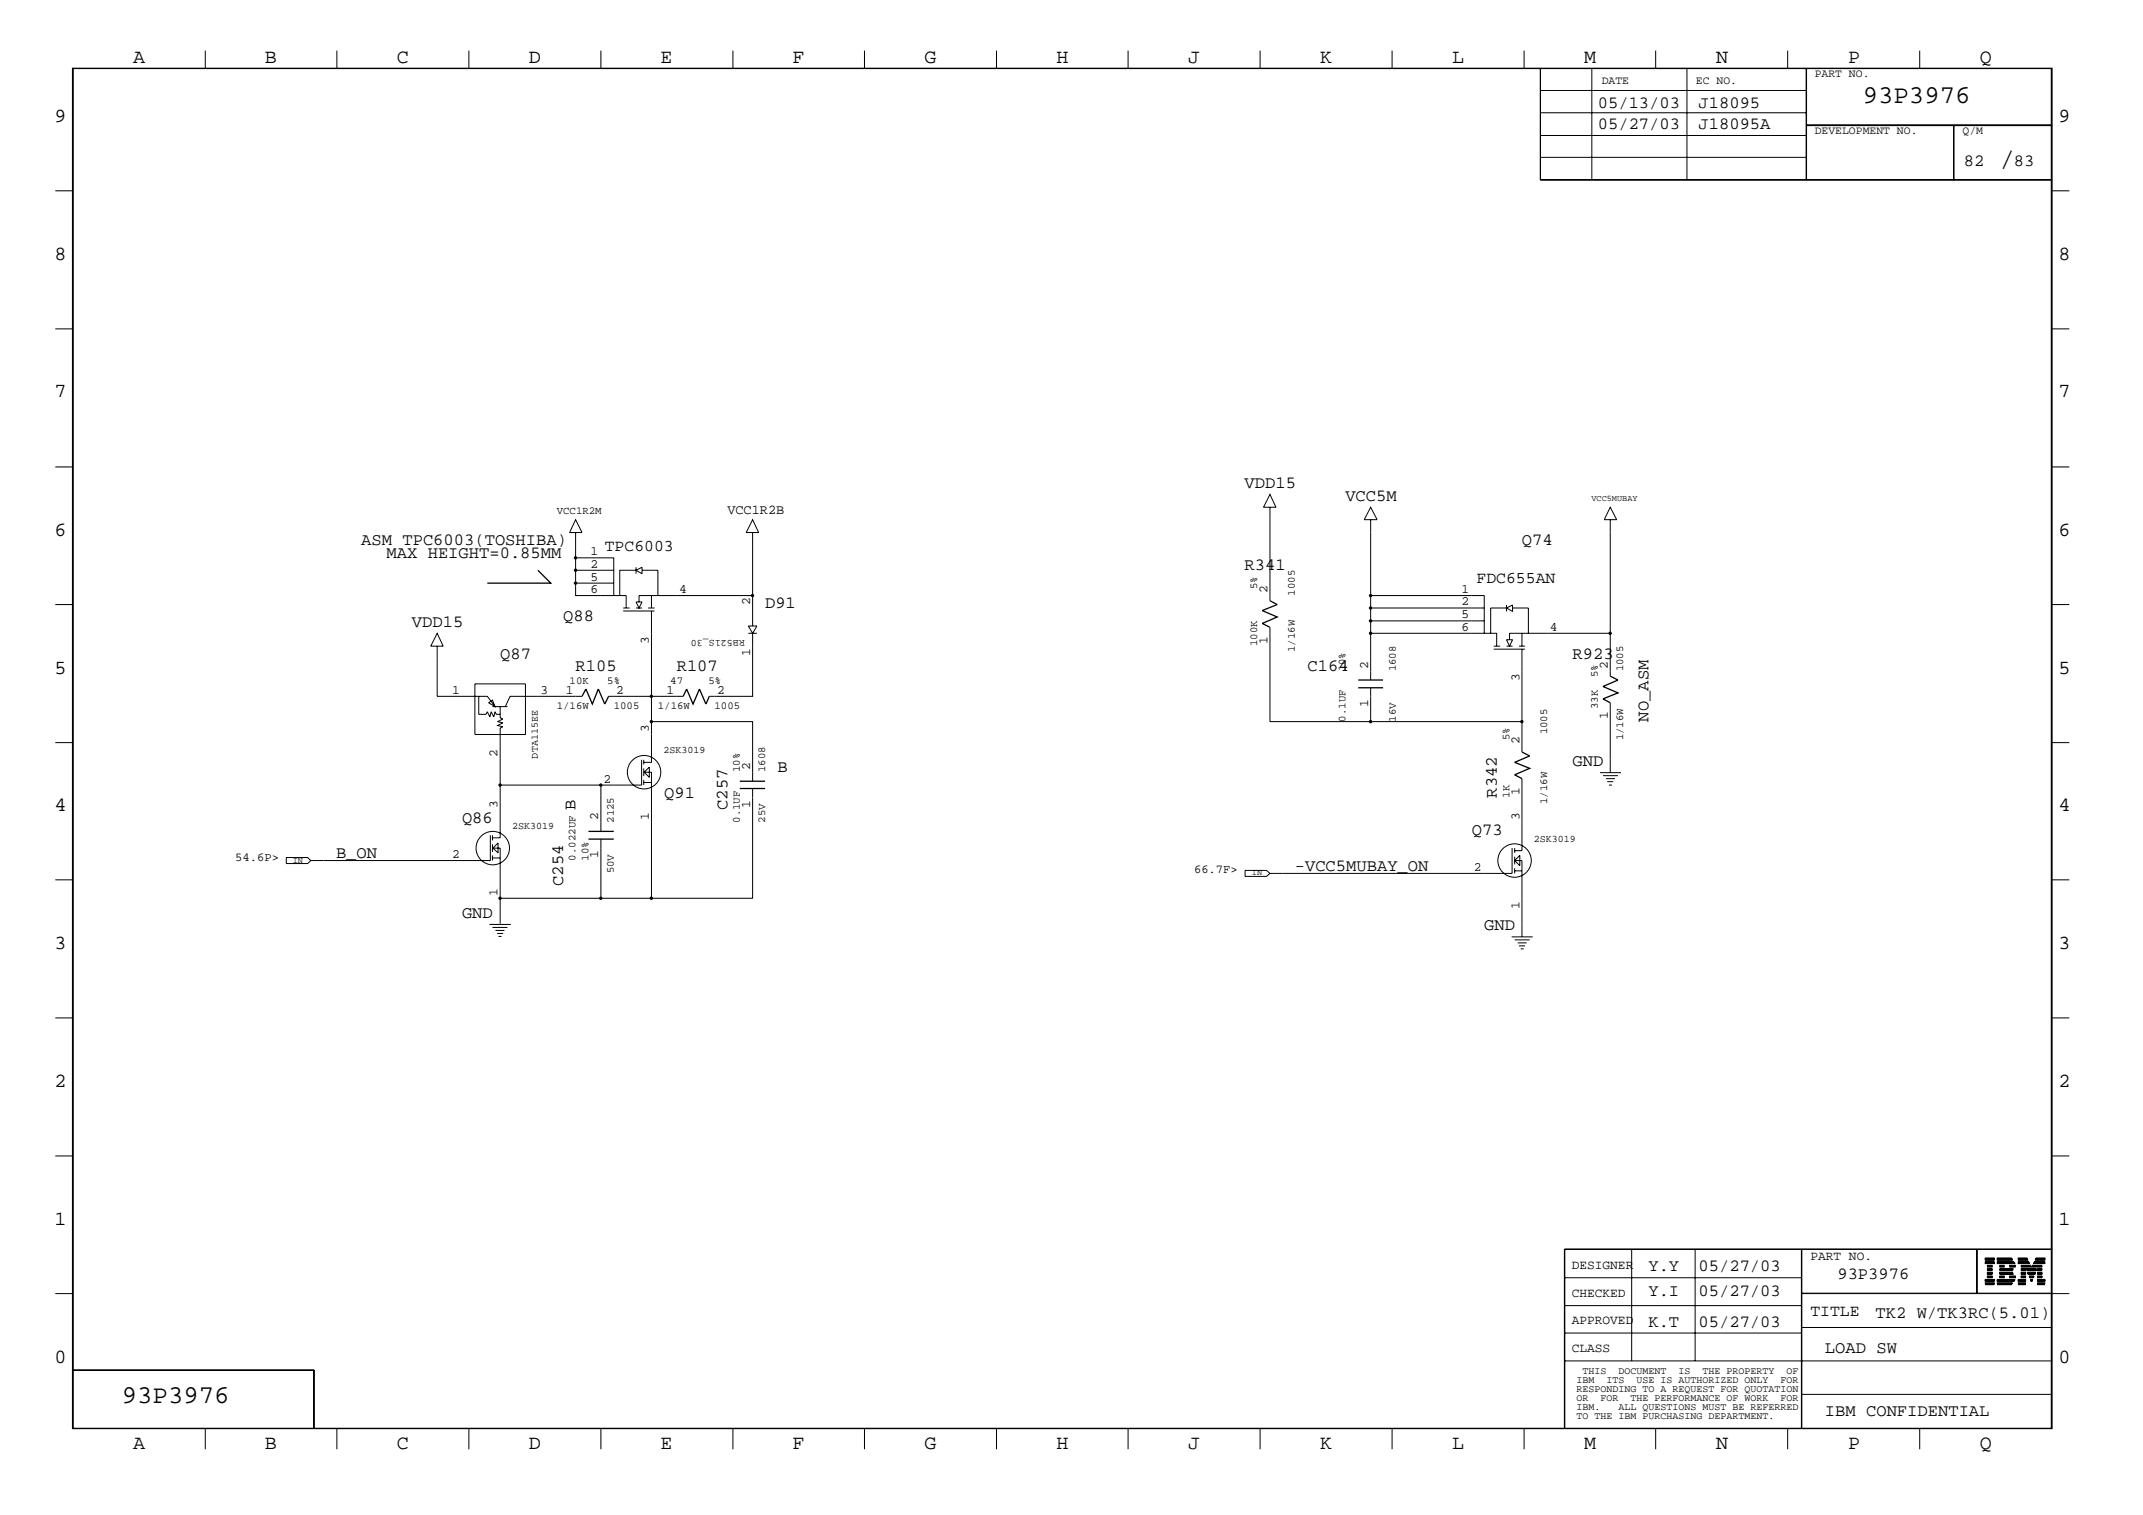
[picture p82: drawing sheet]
<svg xmlns="http://www.w3.org/2000/svg" width="423mm" height="299mm" viewBox="0 0 423 299" stroke-linecap="round" stroke-linejoin="round" font-family="sans-serif">
<defs><g id="words">
<text font-size="5.2" x="395" y="32.9">/</text>
<g font-size="5.1">
<text x="368" y="20.4">93P3976</text>
<text x="24" y="277.1">93P3976</text>
</g>
<g font-size="4">
<text x="26.3" y="12.4">A</text>
<text x="52.3" y="12.4">B</text>
<text x="78.4" y="12.4">C</text>
<text x="104.5" y="12.4">D</text>
<text x="130.5" y="12.4">E</text>
<text x="156.5" y="12.4">F</text>
<text x="182.6" y="12.4">G</text>
<text x="208.7" y="12.4">H</text>
<text x="234.7" y="12.4">J</text>
<text x="260.8" y="12.4">K</text>
<text x="286.9" y="12.4">L</text>
<text x="312.9" y="12.4">M</text>
<text x="339" y="12.4">N</text>
<text x="365.1" y="12.4">P</text>
<text x="391.1" y="12.4">Q</text>
<text x="10.8" y="24">9</text>
<text x="406.7" y="24">9</text>
<text x="10.8" y="51.3">8</text>
<text x="406.7" y="51.3">8</text>
<text x="10.8" y="78.5">7</text>
<text x="406.7" y="78.5">7</text>
<text x="10.8" y="105.7">6</text>
<text x="406.7" y="105.7">6</text>
<text x="10.8" y="133">5</text>
<text x="406.7" y="133">5</text>
<text x="10.8" y="160.2">4</text>
<text x="406.7" y="160.2">4</text>
<text x="10.8" y="187.4">3</text>
<text x="406.7" y="187.4">3</text>
<text x="10.8" y="214.6">2</text>
<text x="406.7" y="214.6">2</text>
<text x="10.8" y="241.9">1</text>
<text x="406.7" y="241.9">1</text>
<text x="10.8" y="269.1">0</text>
<text x="406.7" y="269.1">0</text>
<text x="26.3" y="286.2">A</text>
<text x="52.3" y="286.2">B</text>
<text x="78.4" y="286.2">C</text>
<text x="104.5" y="286.2">D</text>
<text x="130.5" y="286.2">E</text>
<text x="156.5" y="286.2">F</text>
<text x="182.6" y="286.2">G</text>
<text x="208.7" y="286.2">H</text>
<text x="234.7" y="286.2">J</text>
<text x="260.8" y="286.2">K</text>
<text x="286.9" y="286.2">L</text>
<text x="312.9" y="286.2">M</text>
<text x="339" y="286.2">N</text>
<text x="365.1" y="286.2">P</text>
<text x="391.1" y="286.2">Q</text>
</g>
<g font-size="3.4">
<text x="315.6" y="21.4">05/13/03</text>
<text x="335.5" y="21.4">J18095</text>
<text x="315.6" y="25.4">05/27/03</text>
<text x="335.5" y="25.4">J18095A</text>
<text x="387.9" y="32.9">82</text>
<text x="397.8" y="32.9">83</text>
<text x="245.9" y="96.4">VDD15</text>
<text x="265.8" y="98.9">VCC5M</text>
<text x="71.4" y="107.6">ASM TPC6003(TOSHIBA)</text>
<text x="300.7" y="107.6">Q74</text>
<text x="76.4" y="110.2">MAX HEIGHT=0.85MM</text>
<text x="245.9" y="112.6">R341</text>
<text x="81.4" y="123.9">VDD15</text>
<text x="111.3" y="122.6">Q88</text>
<text x="151.1" y="120.1">D91</text>
<text x="98.8" y="130">Q87</text>
<text x="310.6" y="130">R923</text>
<text x="113.7" y="132.6">R105</text>
<text x="133.7" y="132.6">R107</text>
<text x="258.3" y="132.6">C164</text>
<text x="325.6" y="142.5" transform="rotate(-90 325.6 142.5)">NO_ASM</text>
<text x="153.6" y="152.5">B</text>
<text x="310.6" y="151.2">GND</text>
<text x="113.7" y="159.9" transform="rotate(-90 113.7 159.9)">B</text>
<text x="131.2" y="157.5">Q91</text>
<text x="143.7" y="159.9" transform="rotate(-90 143.7 159.9)">C257</text>
<text x="295.7" y="157.5" transform="rotate(-90 295.7 157.5)">R342</text>
<text x="91.3" y="162.5">Q86</text>
<text x="290.7" y="164.9">Q73</text>
<text x="66.4" y="169.4">B_ON</text>
<text x="255.8" y="172">-VCC5MUBAY_ON</text>
<text x="111.3" y="174.9" transform="rotate(-90 111.3 174.9)">C254</text>
<text x="91.3" y="181.2">GND</text>
<text x="293.2" y="183.6">GND</text>
<text x="325.6" y="251">Y.Y</text>
<text x="335.5" y="251">05/27/03</text>
<text x="325.6" y="255.9">Y.I</text>
<text x="335.5" y="255.9">05/27/03</text>
<text x="363" y="252.6">93P3976</text>
<text x="325.6" y="262.1">K.T</text>
<text x="335.5" y="262.1">05/27/03</text>
<text x="370.5" y="260.2">TK2 W/TK3RC(5.01)</text>
<text x="360.5" y="267.1">LOAD SW</text>
<text x="360.5" y="279.6">IBM CONFIDENTIAL</text>
</g>
<g font-size="3.2">
<text x="119.5" y="108.9">TPC6003</text>
<text x="291.7" y="115.1">FDC655AN</text>
<text x="357.6" y="259.9">TITLE</text>
</g>
<text font-size="2.7" x="143.7" y="101.4">VCC1R2B</text>
<g font-size="2.5">
<text x="116.7" y="109.6">1</text>
<text x="116.7" y="112.1">2</text>
<text x="116.7" y="114.6">5</text>
<text x="116.7" y="117.1">6</text>
<text x="134.2" y="117.1">4</text>
<text x="148.2" y="119.5" transform="rotate(-90 148.2 119.5)">2</text>
<text x="250.4" y="117.1" transform="rotate(-90 250.4 117.1)">2</text>
<text x="288.7" y="117.1">1</text>
<text x="288.7" y="119.5">2</text>
<text x="288.7" y="122.1">5</text>
<text x="288.7" y="124.5">6</text>
<text x="306.2" y="124.5">4</text>
<text x="128.2" y="127.1" transform="rotate(-90 128.2 127.1)">3</text>
<text x="148.2" y="129.6" transform="rotate(-90 148.2 129.6)">1</text>
<text x="250.4" y="127.1" transform="rotate(-90 250.4 127.1)">1</text>
<text x="89.3" y="137.1">1</text>
<text x="106.8" y="137.1">3</text>
<text x="111.8" y="137.1">1</text>
<text x="121.8" y="137.1">2</text>
<text x="131.7" y="137.1">1</text>
<text x="141.6" y="137.1">2</text>
<text x="270.3" y="132.1" transform="rotate(-90 270.3 132.1)">2</text>
<text x="300.1" y="134.5" transform="rotate(-90 300.1 134.5)">3</text>
<text x="317.6" y="132.1" transform="rotate(-90 317.6 132.1)">2</text>
<text x="270.3" y="139.5" transform="rotate(-90 270.3 139.5)">1</text>
<text x="317.6" y="142.1" transform="rotate(-90 317.6 142.1)">1</text>
<text x="98.3" y="149.5" transform="rotate(-90 98.3 149.5)">2</text>
<text x="128.2" y="144.5" transform="rotate(-90 128.2 144.5)">3</text>
<text x="300.1" y="147" transform="rotate(-90 300.1 147)">2</text>
<text x="119.2" y="154.5">2</text>
<text x="148.2" y="152" transform="rotate(-90 148.2 152)">2</text>
<text x="98.3" y="159.5" transform="rotate(-90 98.3 159.5)">3</text>
<text x="118.2" y="162" transform="rotate(-90 118.2 162)">2</text>
<text x="128.2" y="162" transform="rotate(-90 128.2 162)">1</text>
<text x="148.2" y="159.5" transform="rotate(-90 148.2 159.5)">1</text>
<text x="300.1" y="162" transform="rotate(-90 300.1 162)">3</text>
<text x="300.1" y="157" transform="rotate(-90 300.1 157)">1</text>
<text x="89.3" y="169.4">2</text>
<text x="118.2" y="169.5" transform="rotate(-90 118.2 169.5)">1</text>
<text x="291.2" y="172">2</text>
<text x="98.3" y="177" transform="rotate(-90 98.3 177)">1</text>
<text x="300.1" y="179.4" transform="rotate(-90 300.1 179.4)">1</text>
<text x="310.5" y="250.5">DESIGNER</text>
<text x="357.6" y="248.8">PART NO.</text>
<text x="310.5" y="256">CHECKED</text>
<text x="310.5" y="261.5">APPROVED</text>
<text x="310.5" y="267">CLASS</text>
</g>
<g font-size="2.4">
<text x="46.5" y="169.9">54.6P&gt;</text>
<text x="235.9" y="172.5">66.7F&gt;</text>
</g>
<g font-size="2.3">
<text x="316.4" y="16.7">DATE</text>
<text x="335" y="16.7">EC NO.</text>
<text x="358.5" y="15.2">PART NO.</text>
<text x="358.5" y="26.5">DEVELOPMENT NO.</text>
<text x="387.7" y="26.5">Q/M</text>
</g>
<g font-size="2.1">
<text x="110" y="101.4">VCC1R2M</text>
<text x="248.3" y="116.3" transform="rotate(-90 248.3 116.3)">5%</text>
<text x="255.8" y="117.6" transform="rotate(-90 255.8 117.6)">1005</text>
<text x="248.3" y="127.6" transform="rotate(-90 248.3 127.6)">100K</text>
<text x="255.8" y="128.8" transform="rotate(-90 255.8 128.8)">1/16W</text>
<text x="112.5" y="135">10K</text>
<text x="120" y="135">5%</text>
<text x="132.4" y="135">47</text>
<text x="140" y="135">5%</text>
<text x="265.8" y="132.6" transform="rotate(-90 265.8 132.6)">10%</text>
<text x="275.8" y="132.6" transform="rotate(-90 275.8 132.6)">1608</text>
<text x="315.6" y="133.8" transform="rotate(-90 315.6 133.8)">5%</text>
<text x="320.6" y="132.6" transform="rotate(-90 320.6 132.6)">1005</text>
<text x="110" y="140">1/16W</text>
<text x="121.2" y="140">1005</text>
<text x="130" y="140">1/16W</text>
<text x="141.1" y="140">1005</text>
<text x="265.8" y="142.5" transform="rotate(-90 265.8 142.5)">0.1UF</text>
<text x="275.8" y="142.5" transform="rotate(-90 275.8 142.5)">16V</text>
<text x="315.6" y="140" transform="rotate(-90 315.6 140)">33K</text>
<text x="298.2" y="146.2" transform="rotate(-90 298.2 146.2)">5%</text>
<text x="305.6" y="145" transform="rotate(-90 305.6 145)">1005</text>
<text x="320.6" y="146.2" transform="rotate(-90 320.6 146.2)">1/16W</text>
<text x="146.1" y="152.5" transform="rotate(-90 146.1 152.5)">10%</text>
<text x="151.1" y="152.5" transform="rotate(-90 151.1 152.5)">1608</text>
<text x="298.2" y="157.5" transform="rotate(-90 298.2 157.5)">1K</text>
<text x="305.6" y="158.7" transform="rotate(-90 305.6 158.7)">1/16W</text>
<text x="121.2" y="162.5" transform="rotate(-90 121.2 162.5)">2125</text>
<text x="146.1" y="162.5" transform="rotate(-90 146.1 162.5)">0.1UF</text>
<text x="151.1" y="162.5" transform="rotate(-90 151.1 162.5)">25V</text>
<text x="113.7" y="169.9" transform="rotate(-90 113.7 169.9)">0.022UF</text>
<text x="116.2" y="169.9" transform="rotate(-90 116.2 169.9)">10%</text>
<text x="121.2" y="172.5" transform="rotate(-90 121.2 172.5)">50V</text>
</g>
<g font-size="2">
<text x="147.2" y="126.3" transform="rotate(180 147.2 126.3)">RB521S_30</text>
<text x="106.3" y="149.8" transform="rotate(-90 106.3 149.8)">DTA115EE</text>
<text x="131.1" y="148.8">2SK3019</text>
<text x="101.2" y="163.7">2SK3019</text>
<text x="303" y="166.2">2SK3019</text>
<text x="311.4" y="273.1">IBM</text>
<text x="311.4" y="274.9">RESPONDING TO A REQUEST FOR QUOTATION</text>
<text x="312.6" y="271.4">THIS</text>
<text x="317.3" y="273.1">ITS</text>
<text x="319.7" y="271.4">DOCUMENT</text>
<text x="323.3" y="273.1">USE IS AUTHORIZED ONLY</text>
<text x="331.6" y="271.4">IS</text>
<text x="336.3" y="271.4">THE PROPERTY</text>
<text x="351.7" y="273.1">FOR</text>
<text x="352.9" y="271.4">OF</text>
<text x="311.4" y="276.7">OR</text>
<text x="311.4" y="278.5">IBM.</text>
<text x="311.4" y="280.2">TO THE IBM PURCHASING DEPARTMENT.</text>
<text x="316.1" y="276.7">FOR</text>
<text x="319.7" y="278.5">ALL QUESTIONS MUST BE REFERRED</text>
<text x="322.1" y="276.7">THE PERFORMANCE OF WORK</text>
<text x="351.7" y="276.7">FOR</text>
</g>
<g font-size="1.7">
<text x="314.4" y="98.9">VCC5MUBAY</text>
<text x="57.8" y="170.3">IN</text>
<text x="247.3" y="172.8">IN</text>
</g>
</g></defs>
<g fill="none" stroke="#000" stroke-width=".2">
<path d="M14.3 13.5h391.1v268.6h-391.1zM14.5 13.5h390.7v268.5h-390.7zM40.6 10v3.5M66.5 10v3.5M92.6 10v3.5M118.7 10v3.5M144.8 10v3.5M170.8 10v3.5M196.8 10v3.5M222.8 10v3.5M248.9 10v3.5M275 10v3.5"/>
<path d="M301.1 10v3.5M304.3 13.5v22.1h101.1M304.3 17.9h52.5M314.5 13.5v22.1M327.1 10v3.5M333.2 13.5v22.1M353.1 10v3.5M356.8 13.5v22.1M356.9 13.5v22.1M379.2 10v3.5M10.9 37.7h3.4M304.3 35.5h101.1"/>
<path d="M304.3 31.1h52.5M304.3 26.8h52.5M304.3 22.3h52.5M356.8 24.8h48.6M356.8 24.6h48.6M385.9 24.8v10.8M386 24.8v10.8M405.4 37.7h3.4M10.9 64.9h3.4M405.4 64.9h3.4M10.9 92.2h3.4M250.9 97.6l1.2 2.6h-2.5z"/>
<path d="M405.4 92.2h3.4M10.9 119.4h3.4M113.7 102.6l1.3 2.6h-2.5zM113.7 112.6v5h10v2.5M113.7 105.2v7.4M113.7 110.2h7.5v7.4M113.7 112.6h7.5M113.7 115.1h7.5M125.6 118.9h1.2l-.6 1.2zM125.6 112.6l1.2-.6v1.3zM125.6 112v1.3M125.6 112.6h-3.2v5"/>
<path d="M126.2 118.9v-1.3h22.5v6M126.8 112.6h3.2v5M128.7 117.6v2.5M148.7 102.6l1.2 2.6h-2.5zM148.7 105.2v12.4M250.9 100.2v18.4M270.8 100.2l1.2 2.4h-2.5zM270.8 117.6h22.4v7.5M270.8 102.6v17.5M297.6 119.5v1.2M318.1 100.2l1.3 2.4h-2.5zM318.1 102.6v30.9"/>
<path d="M405.4 119.4h3.4M86.4 125.1l1.1 2.5h-2.4zM86.4 127.6v9.9h9.9l1.5 2M93.8 135h10v10h-10zM94.6 137.5v3.6h1.4l.3-.6 .5 1.1 .2-1.1 .5 1.1 .3-1.1 .2 .6h.8M96.5 138.8l.8-.5 .5 1.2zM97.3 139.5h2.9M98.8 139.5v2.2l.5 .3-1 .5 1 .2-1 .6 1 .2-.5 .3v21.6h-1.5M115 137.5h-14.2l-1 2M120.2 137.5h8.5v5M123.1 120.1h1.3M123.1 120.6h6.2"/>
<path d="M125.6 120.1h1.2M128 120.1h1.3M128.7 120.6v16.9h6.3M147.8 123.6h1.7l-.8 1.5zM147.8 125.1h1.7M148.7 125.1v12.4h-8.6M250.9 123.9v18.6h49.8M270.8 135.8v6.7M293.2 122.6h-22.4v2.5M293.2 120.1h-22.4v2.5M295.1 127.6h1.2M295.1 128.2h6.1"/>
<path d="M295.7 127.6v-2.5h-24.9v9.2M297.6 126.3h1.2l-.6 1.3zM297.6 120.1l1.2-.6v1.2zM297.6 127.6h1.2M297.6 120.1h-3.1v5M298.8 120.1h3.1v5M300.1 127.6h1.1M300.7 125.1v2.5M300.7 128.2v20.3M318.1 125.1h-19.9v1.2M318.1 138.8v13.7M10.9 146.6h3.4"/>
<path d="M98.8 155h19.9v9.2M126.7 150v5h-8M127.2 150v1M127.2 151.7v1.5M127.2 154v1M127.2 154.5h1.5M127.3 152.5h1.4v24.9h-10M128.3 151.5v2l-1-1zM128.7 142.5v8h-1.5M128.7 142.5h20v11.8M148.7 155.7v21.7h-20M300.7 153.8v14.2h-1.5"/>
<path d="M316.1 152.6h4.1M316.7 153.2h2.9M317.2 153.8h1.8M317.5 154.3h1.2M317.8 155h.6M405.4 146.6h3.4M10.9 173.7h3.4M56.6 169.3h4.2l.6 .6-.6 .6h-4.2zM96.9 164.9v5h-35.5M97.3 164.9v1M97.3 166.7v1.5M97.3 168.9v1"/>
<path d="M97.3 169.4h1.5M97.4 167.5h1.4v14.9M98.4 166.5v1.9l-1-.9zM118.7 165.7v11.7h-19.9M246 171.9h4.2l.7 .6-.7 .6h-4.2zM298.7 167.5v5h-47.8M299.2 169.9h1.5v15M299.2 167.5v.9M299.2 169.2v1.5M299.2 171.4v1.1M299.2 172h1.5M300.2 168.9v2l-1-1z"/>
<path d="M405.4 173.7h3.4M96.7 182.5h4.2M97.3 183.1h2.9M97.9 183.7h1.8M98.2 184.3h1.2M98.5 184.9h.6M298.6 185h4.2M299.2 185.6h3M299.8 186.2h1.8M300.1 186.8h1.1M300.4 187.4h.6M10.9 201h3.4"/>
<path d="M405.4 201h3.4M10.9 228.3h3.4M405.4 228.3h3.4M10.9 255.4h3.4M309 246.7h96.4M309 257.8h46.9M309 252.3h46.9M309.1 246.6v35.4M322.3 246.6v22.1M334.9 246.6v22.1M355.9 246.6v35.4M355.9 255.4h49.5"/>
<path d="M355.9 255.4h52.9M390.5 246.6v8.8M390.6 246.6v8.8M392.2 253.3l1.8 .1zM392.2 252.9l1.8 .1zM392.2 252.8l1.8 .1zM392.2 252.6l1.8 .1zM392.2 249.4l1.8 .1zM392.2 249.3h1.8zM392.2 248.8h1.8zM392.2 248.6l1.8 .1zM392.2 248.4l1.8 .1z"/>
<path d="M392.2 253.7h1.8h-1.8M392.2 253.5h1.8h-1.8M392.2 249.2h1.8h-1.8M392.6 252.2l.9 .1zM392.6 252.1h.9zM392.6 252l.9 .1zM392.6 251.5l.9 .1zM392.6 251.4l.9 .1zM392.6 251.2h.9v.2h-.9zM392.6 250.7l.9 .1zM392.6 250.5l.9 .1zM392.6 250.1l.9 .1z"/>
<path d="M392.6 249.9h.9zM392.6 250.9h.9h-.9M392.6 250h.9h-.9M394.5 253.3l3 .1zM394.5 248.8h3zM394.5 248.6l3 .1zM394.5 248.4l2.8 .1zM394.5 252.9l3.3 .1zM394.5 252.8l3.4 .1zM394.5 252.6l3.5 .1zM394.5 249.4l3.5 .1zM394.5 249.3h3.4z"/>
<path d="M394.5 253.7h2.8h-2.8M394.5 253.5h3h-3M394.5 249.2h3.3h-3.3M395.1 251.5l2.6 .1zM395.1 251.4l2.5 .1zM395.1 251.2h2.4v.2h-2.4zM395.1 250.7l2.5 .1zM395.1 250.5l2.6 .1zM395.1 252.2l.8 .1zM395.1 252.1h.8zM395.1 252l.8 .1zM395.1 250.1l.8 .1z"/>
<path d="M395.1 249.9h.8zM395.1 250.9h2.4h-2.4M395.1 250h.8h-.8M397 252.2l1.1 .1zM397 252.1h1.1zM397 252l1.1 .1zM397 250.1l1.1 .1zM397 249.9h1.1zM397 250h1.1h-1.1M398.7 253.3l1.4 .1zM398.7 252.9l1.4 .1zM398.7 252.8l1.4 .1z"/>
<path d="M398.7 252.6l1.4 .1zM398.7 249.4l2.2 .1zM398.7 249.3h2.1zM398.7 248.8h1.9zM398.7 248.6l1.8 .1zM398.7 248.4l1.7 .1zM398.7 253.7h1.4h-1.4M398.7 253.5h1.4h-1.4M398.7 249.2h2.1h-2.1M399.3 252.2l.8 .1zM399.3 252.1h.8zM399.3 252l.8 .1z"/>
<path d="M399.3 251.5l.8 .1zM399.3 251.4l.8 .1zM399.3 251.2h.8v.2h-.8zM399.3 250.7l.8 .1zM399.3 250.5l.8 .1zM399.3 250.1l1.9 .1zM399.3 249.9h1.9zM399.3 250.9h.8h-.8M399.3 250h1.9h-1.9M400.3 250.5l2 .1zM400.4 250.7l1.9 .1zM400.4 250.9h1.9h-1.9"/>
<path d="M400.6 251.4l1.5 .1zM400.6 251.2h1.5v.2h-1.5zM400.6 251.5l1.4 .1zM400.9 252.1h.8zM400.9 252l.8 .1zM401 252.2l.7 .1zM401.2 252.8l.3 .1zM401.2 252.6l.3 .1zM401.2 252.9l.2 .1zM401.4 250.1l2 .1zM401.5 249.9h1.9zM401.5 250h1.9h-1.9"/>
<path d="M401.7 249.4l2.2 .1zM401.8 249.3h2.1zM401.8 249.2h2.1h-2.1M402.1 248.8h1.8zM402.1 248.6l1.8 .1zM402.3 248.4l1.6 .1zM402.5 253.3l1.4 .1zM402.5 252.9l1.4 .1zM402.5 252.8l1.4 .1zM402.5 252.6l1.4 .1zM402.5 252.2l.9 .1zM402.5 252.1h.9z"/>
<path d="M402.5 252l.9 .1zM402.5 251.5l.9 .1zM402.5 251.4l.9 .1zM402.5 251.2h.9v.2h-.9zM402.5 250.7l.9 .1zM402.5 250.5l.9 .1zM402.5 253.7h1.4h-1.4M402.5 253.5h1.4h-1.4M402.5 250.9h.9h-.9M405.4 246.6h-96.4v35.4M14.3 270.5h47.8v11.5M14.3 270.6h47.8"/>
<path d="M62 270.5v11.5M309 268.7h96.4M309 263.2h46.9M355.9 275.3h49.5M355.9 262.1h49.5M40.6 282v4.2M66.5 282v4.2M92.6 282v4.2M118.7 282v4.2M144.8 282v4.2M170.8 282v4.2M196.8 282v4.2"/>
<path d="M222.8 282v4.2M248.9 282v4.2M275 282v4.2M301.1 282v4.2M327.1 282v4.2M353.1 282v4.2M379.2 282v4.2"/>
<circle cx="127.2" cy="152.5" r="3.3"/>
<circle cx="97.3" cy="167.5" r="3.3"/>
<circle cx="299.2" cy="169.9" r="3.3"/>
</g>
<path d="M106.3 112.6l2.5 2.5h-12.5M250.9 118.6l1.4 .8-3 1.2 3 1.2-3 1.3 1.6 .8M115 137.5l.7-1.4 1.3 2.9 1.2-2.9 1.3 2.9 .7-1.5M135 137.5l.6-1.4 1.3 2.9 1.3-2.9 1.2 2.9 .7-1.5M268.3 135.8h4.9M268.3 134.3h4.9M318.1 133.5l1.5 .8-2.9 1.3 2.9 1.2-2.9 1.2 1.4 .8M146.1 155.7h5M146.1 154.3h5M300.7 148.5l1.5 .8-3 1.2 3 1.2-3 1.3 1.5 .8M116.2 165.7h5M116.2 164.2h5" fill="none" stroke="#000" stroke-width=".25"/>
<g fill="#000">
<circle cx="113.7" cy="112.6" r=".34"/>
<circle cx="113.7" cy="115.1" r=".34"/>
<circle cx="113.7" cy="110.2" r=".34"/>
<circle cx="148.7" cy="117.6" r=".34"/>
<circle cx="270.7" cy="117.6" r=".34"/>
<circle cx="128.7" cy="137.5" r=".34"/>
<circle cx="270.7" cy="125.1" r=".34"/>
<circle cx="270.7" cy="122.6" r=".34"/>
<circle cx="270.7" cy="120.1" r=".34"/>
<circle cx="318.1" cy="125.1" r=".34"/>
<circle cx="98.8" cy="155" r=".34"/>
<circle cx="118.7" cy="155" r=".34"/>
<circle cx="128.7" cy="142.5" r=".34"/>
<circle cx="270.7" cy="142.5" r=".34"/>
<circle cx="300.6" cy="142.5" r=".34"/>
<circle cx="98.8" cy="177.4" r=".34"/>
<circle cx="118.7" cy="177.4" r=".34"/>
<circle cx="128.7" cy="177.4" r=".34"/>
</g>
<use href="#words"/>
</svg>
